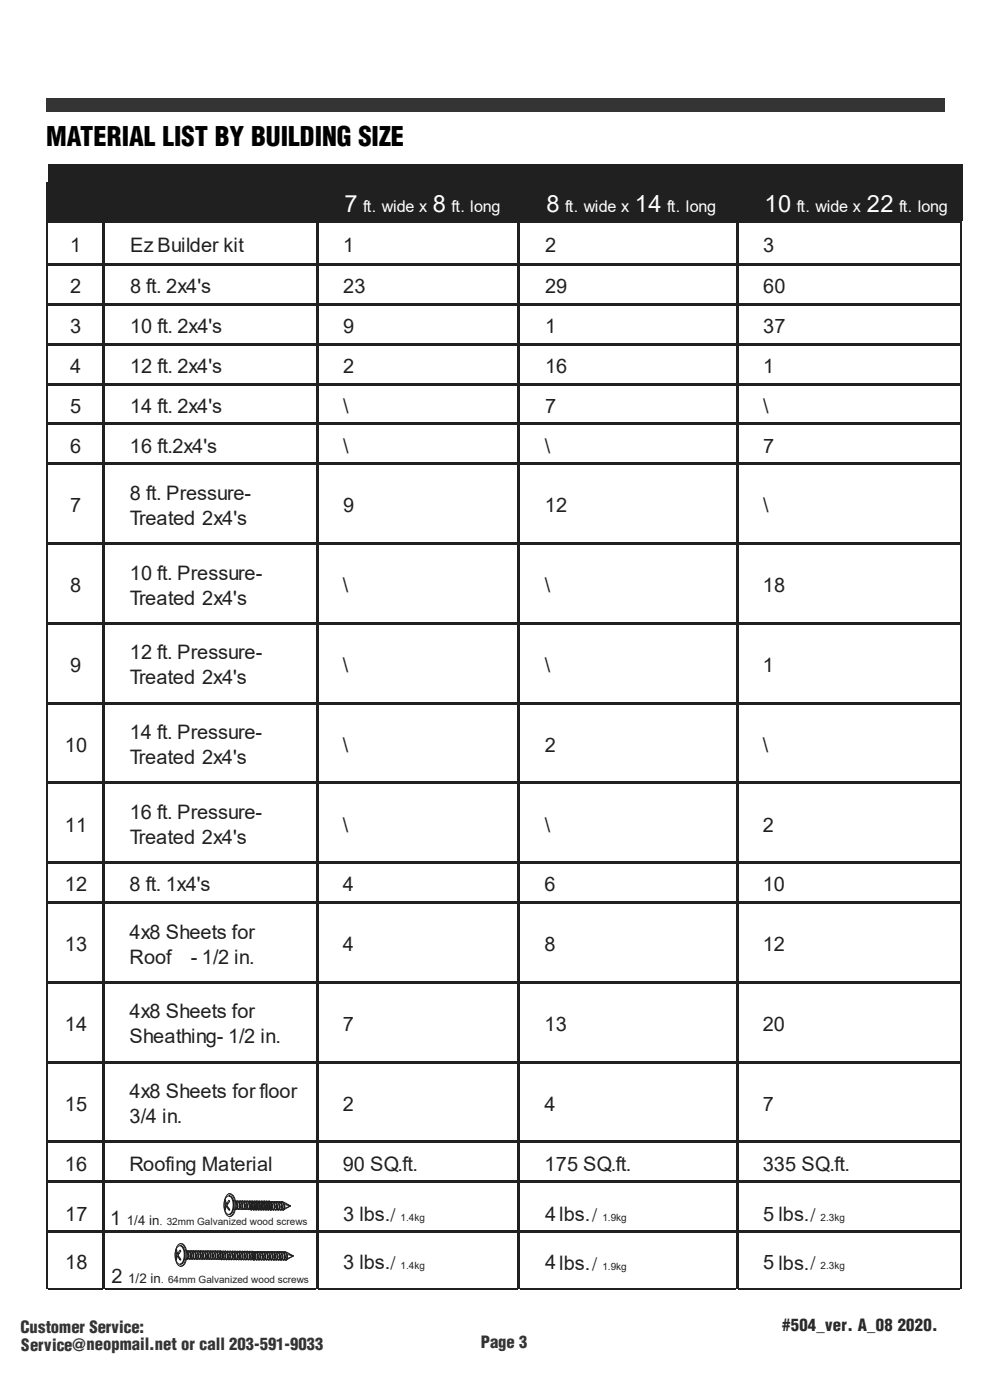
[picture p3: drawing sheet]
<svg xmlns="http://www.w3.org/2000/svg" width="210mm" height="297mm" viewBox="0 0 210 297" stroke-linecap="round" stroke-linejoin="round" font-family="sans-serif">
<defs><g id="words">
<text font-size="5.6" x="9.8" y="30.9">MATERIAL LIST BY BUILDING SIZE</text>
<g font-size="5" fill="#fff">
<text x="73.1" y="45">7</text>
<text x="91.8" y="45">8</text>
<text x="115.9" y="45">8</text>
<text x="134.7" y="45">14</text>
<text x="162.2" y="45">10</text>
<text x="183.8" y="45">22</text>
</g>
<g font-size="4.2" fill="#231f20">
<text x="14.9" y="53.4">1</text>
<text x="27.6" y="53.4">Ez Builder kit</text>
<text x="72.8" y="53.4">1</text>
<text x="115.6" y="53.4">2</text>
<text x="161.9" y="53.4">3</text>
<text x="14.9" y="62.2">2</text>
<text x="27.6" y="62.2">8 ft. 2x4's</text>
<text x="72.8" y="62.2">23</text>
<text x="115.6" y="62.2">29</text>
<text x="161.9" y="62.2">60</text>
<text x="14.9" y="70.6">3</text>
<text x="27.6" y="70.6">10 ft. 2x4's</text>
<text x="72.8" y="70.6">9</text>
<text x="115.6" y="70.6">1</text>
<text x="161.9" y="70.6">37</text>
<text x="14.9" y="79.1">4</text>
<text x="27.6" y="79.1">12 ft. 2x4's</text>
<text x="72.8" y="79.1">2</text>
<text x="115.6" y="79.1">16</text>
<text x="161.9" y="79.1">1</text>
<text x="14.9" y="87.5">5</text>
<text x="27.6" y="87.5">14 ft. 2x4's</text>
<text x="72.8" y="87.5">\</text>
<text x="115.6" y="87.5">7</text>
<text x="161.9" y="87.5">\</text>
<text x="14.9" y="96">6</text>
<text x="27.6" y="96">16 ft.2x4's</text>
<text x="72.8" y="96">\</text>
<text x="115.6" y="96">\</text>
<text x="161.9" y="96">7</text>
<text x="27.6" y="106.1">8 ft. Pressure-</text>
<text x="14.9" y="108.7">7</text>
<text x="27.6" y="111.3">Treated 2x4's</text>
<text x="72.8" y="108.7">9</text>
<text x="115.6" y="108.7">12</text>
<text x="161.9" y="108.7">\</text>
<text x="14.9" y="125.6">8</text>
<text x="27.6" y="123">10 ft. Pressure-</text>
<text x="72.7" y="125.6">\</text>
<text x="115.6" y="125.6">\</text>
<text x="161.8" y="125.6">18</text>
<text x="27.5" y="128.3">Treated 2x4's</text>
<text x="14.9" y="142.5">9</text>
<text x="27.5" y="139.9">12 ft. Pressure-</text>
<text x="72.7" y="142.5">\</text>
<text x="115.6" y="142.5">\</text>
<text x="161.8" y="142.5">1</text>
<text x="27.5" y="145.2">Treated 2x4's</text>
<text x="13.8" y="159.5">10</text>
<text x="27.5" y="156.8">14 ft. Pressure-</text>
<text x="72.7" y="159.5">\</text>
<text x="115.5" y="159.5">2</text>
<text x="161.8" y="159.5">\</text>
<text x="27.5" y="162.1">Treated 2x4's</text>
<text x="27.5" y="173.8">16 ft. Pressure-</text>
<text x="13.8" y="176.4">11</text>
<text x="27.5" y="179">Treated 2x4's</text>
<text x="72.7" y="176.4">\</text>
<text x="115.5" y="176.4">\</text>
<text x="161.8" y="176.4">2</text>
<text x="13.8" y="189.1">12</text>
<text x="27.5" y="189.1">8 ft. 1x4's</text>
<text x="72.7" y="189.1">4</text>
<text x="115.5" y="189.1">6</text>
<text x="161.8" y="189.1">10</text>
<text x="13.8" y="201.8">13</text>
<text x="27.5" y="199.1">4x8 Sheets for</text>
<text x="72.7" y="201.8">4</text>
<text x="115.5" y="201.8">8</text>
<text x="161.8" y="201.8">12</text>
<text x="27.5" y="204.4">Roof</text>
<text x="40.5" y="204.4">- 1/2 in.</text>
<text x="13.7" y="218.7">14</text>
<text x="27.5" y="216.1">4x8 Sheets for</text>
<text x="27.5" y="221.4">Sheathing- 1/2 in.</text>
<text x="72.7" y="218.7">7</text>
<text x="115.5" y="218.7">13</text>
<text x="161.8" y="218.7">20</text>
<text x="27.5" y="233">4x8 Sheets for floor</text>
<text x="13.7" y="235.6">15</text>
<text x="27.5" y="238.3">3/4 in.</text>
<text x="72.7" y="235.6">2</text>
<text x="115.5" y="235.6">4</text>
<text x="161.8" y="235.6">7</text>
<text x="13.7" y="248.3">16</text>
<text x="27.5" y="248.3">Roofing Material</text>
<text x="72.7" y="248.3">90 SQ.ft.</text>
<text x="115.5" y="248.3">175 SQ.ft.</text>
<text x="161.8" y="248.3">335 SQ.ft.</text>
<text x="13.8" y="258.9">17</text>
<text x="23.4" y="259.9">1</text>
<text x="72.8" y="258.9">3 lbs./</text>
<text x="115.6" y="258.9">4lbs./</text>
<text x="161.9" y="258.9">5 lbs./</text>
<text x="13.8" y="269.3">18</text>
<text x="72.8" y="269.3">3 lbs./</text>
<text x="115.6" y="269.3">4lbs./</text>
<text x="161.9" y="269.3">5 lbs./</text>
<text x="23.7" y="272.3">2</text>
</g>
<g font-size="3.5" fill="#323436">
<text x="4.3" y="282.8">Customer Service:</text>
<text x="4.5" y="286.7">Service@neopmail.net or call 203-591-9033</text>
<text x="102" y="285.9">Page 3</text>
</g>
<text font-size="3.5" fill="#262c2a" x="165.9" y="282.5">#504_ver. A_08 2020.</text>
<g font-size="3.4" fill="#fff">
<text x="77" y="45">ft. wide x</text>
<text x="95.8" y="45">ft. long</text>
<text x="119.9" y="45">ft. wide x</text>
<text x="141.5" y="45">ft. long</text>
<text x="169" y="45">ft. wide x</text>
<text x="190.7" y="45">ft. long</text>
</g>
<g font-size="2.8" fill="#231f20">
<text x="26.9" y="259.9">1/4 in.</text>
<text x="27.2" y="272.3">1/2 in.</text>
</g>
<g font-size="2.1" fill="#231f20">
<text x="35.4" y="259.9">32mm Galvanized wood screws</text>
<text x="85" y="258.9">1.4kg</text>
<text x="127.8" y="258.9">1.9kg</text>
<text x="174.1" y="258.9">2.3kg</text>
<text x="85" y="269.2">1.4kg</text>
<text x="127.8" y="269.3">1.9kg</text>
<text x="174.1" y="269.3">2.3kg</text>
<text x="35.7" y="272.3">64mm Galvanized wood screws</text>
</g>
</g></defs>
<path d="M10.1 34.9h194.1v11.9h-194.1z" fill-rule="evenodd" fill="#231f20"/>
<path d="M9.8 20.9h190.5v2.8h-190.5z" fill-rule="evenodd" fill="#323436"/>
<g fill="none" stroke="#231f20" stroke-width=".21">
<path d="M47.7 256.4l.1 .3v-.3M47.7 254.7h.2l-.1-.2-.1 .2 .2 .9-.2 .8h.1l.2-.5M47.9 254.7l.1 .7 .6-.8 .1 .3-.4 .5M48 255.4h.3M48 255.9h.2l.5 .7-.1 .2zM48.2 255.6v.3M48.2 255.9h.1M48.3 255.4l-.1 .2h-.3M48.5 253.2a1.51 1.51 0 0 1 1.3 1.7 3.1 3.1 0 0 1-.8 3.1l-.4 .1M48.6 253.7a2.08 2.08 0 0 0-1 2.6 1.26 1.26 0 0 0 1 1.3M48.6 253.7a1.01 1.01 0 0 1 .9 1 2.55 2.55 0 0 1-.8 2.9h-.1a2.69 2.69 0 0 0 .6-3.4zM49.9 254.8h.1"/>
<path d="M49.9 256.4v.1M50 255l-.1 1.4a1.22 1.22 0 0 0 0-1.6 1.2 1.2 0 0 1 .1 1.8M50.1 254.9h.1M50.2 254.8a1.06 1.06 0 0 1 .6 1.5l-.3 .3M50.4 255.4v.1M50.4 256.2l-.1 .3M50.4 256.2v-.8l-.3-.5a.96 .96 0 0 1 .5 1.5l-.2 .1M50.6 254.9h.1M50.8 255.2l.1 .6-.3-.9a.86 .86 0 0 1 .7 .7 .86 .86 0 0 1-.4 .9M50.9 256.2l-.1 .3M50.9 254.8a1.16 1.16 0 0 1 .1 1.8M50.9 255.5v.3"/>
<path d="M50.9 254.8h-1a1.45 1.45 0 0 0-1.4-1.6 3.6 3.6 0 0 0-.3 4.7 .99 .99 0 0 0 1.6-.8l.1-.6h.4l.3 .1 .8-.1 .2 .1 .2-.1 .4 .1 .1-.1 .4 .1 .3-.1 .2 .1 .2-.1 .3 .1 .9-.1 .1 .1 .2-.1 .3 .1 .9-.1 .2 .1 .2-.1 .9 .1M50.9 254.8l1.3 .1 .7-.1 .3 .1 .2-.1 .3 .1 .3-.1 .2 .1 2.9-.1 .5 .2M50.9 256v.2v-.2v.1M50.9 255.8v.1M51.1 254.9h.1M51.3 254.8a1.06 1.06 0 0 1 .3 1.8M51.3 255.2l.1 .8M51.4 256.3l-.1 .2M51.4 254.8h.1M51.4 255.6l.1 .1M51.5 256l-.1 .3v-.9l-.2-.5a.95 .95 0 0 1 .4 1.6h-.2M51.6 254.9h.1"/>
<path d="M51.8 254.8a1.11 1.11 0 0 1 .4 1.8h-.1M51.9 256.4l-.1 .1M51.9 255.5l.1 .1M52 255.6v.4M52 255.6h.1M52 256v.1M52 256l-.1 .4a1.52 1.52 0 0 0-.2-1.5 .95 .95 0 0 1 .4 1.6h-.1M52.2 254.9h.1M52.4 254.8a1.12 1.12 0 0 1 .2 1.8M52.5 256.2l-.2 .3M52.5 255.5l-.3-.6a.96 .96 0 0 1 .4 1.6h-.1M52.5 256.1v-.1v.2"/>
<path d="M52.5 255.6v.6M52.5 255.6h.1M52.5 255.9h.1M52.7 254.9h.1M52.8 255h.1M52.9 255.2l.1 .6M52.9 254.8a1.17 1.17 0 0 1 .3 1.8M52.9 254.9a1.06 1.06 0 0 1 .7 1.5l-.4 .3M53 256.2l-.1 .3M53 255.5v.6M53 255.8v.4v-.7l-.3-.6a.96 .96 0 0 1 .5 1.6h-.2M53.1 255.5v.1"/>
<path d="M53.1 256.3l-.1 .3M53.1 256.3v-.8l-.3-.5a.96 .96 0 0 1 .5 1.6h-.2M53.1 256.6h.5l.2 .1 .3-.1 .3 .1 .3-.1 .2 .1 .3-.1 .2 .1 .3-.1 .2 .1 .3-.1 .2 .1 .3-.1 .3 .1 .3-.1 .1 .1 .4-.1 .1 .1 .4-.1 .1 .1 .4-.1 .2 .1 .2-.1 .9 .1M53.3 255h.1M53.4 256.5a1.53 1.53 0 0 0-.2-1.6 .97 .97 0 0 1 .5 1.6h-.2M53.4 255.2l.1 .3M53.4 254.8a1.18 1.18 0 0 1 .3 1.8M53.5 255.6v.4M53.5 255.6v.3M53.5 255.6h.1M53.5 256v.2M53.5 255.3l.1 .6-.3-.9a.95 .95 0 0 1 .5 1.6h-.2"/>
<path d="M53.6 256.3l-.1 .3M53.6 254.9a1.16 1.16 0 0 1 .2 1.8M53.6 255.6v.3M53.6 254.9h-.4M53.6 254.9l1.3 .1 .8-.1 .2 .1 .2-.1 .3 .1 .3-.1 .2 .1 .3-.1 .3 .1 2.4-.1 1.7 .9-1.5 .9M53.6 256.1v.2v-.2v.1M53.6 255.9v.1M53.7 254.9h.1M53.8 255h.1M54 254.8a1.16 1.16 0 0 1 .2 1.8M54 256.3l-.1 .2M54 254.9a1.06 1.06 0 0 1 .3 1.8"/>
<path d="M54 256.2v-.7l-.3-.6a.96 .96 0 0 1 .5 1.6h-.2M54 255.5v.1M54 255.3l.2 .8M54 255.6l.1 .3zM54.1 255.9h.1M54.1 256.4l-.1 .2M54.1 254.9h.1M54.2 255.7v.1M54.2 256.1l-.1 .3v-.9l-.2-.5a.95 .95 0 0 1 .4 1.6h-.2M54.2 254.9h.1M54.3 254.8a1.02 1.02 0 0 1 .6 1.7l-.2 .1M54.3 255h.1"/>
<path d="M54.5 255.4v.1M54.5 256.2l-.1 .3M54.5 254.9a1.11 1.11 0 0 1 .4 1.8h-.1M54.5 255.5l.1 .5zM54.5 256.2v-.8l-.2-.5a.97 .97 0 0 1 .4 1.6h-.1M54.6 256.5l-.1 .1M54.7 255.6v.1M54.7 255.7h.1M54.7 255.7v.4M54.7 256.1l-.1 .4a1.52 1.52 0 0 0-.2-1.5 .96 .96 0 0 1 .4 1.6h-.1M54.7 256.1v.1M54.8 254.9h.1"/>
<path d="M54.9 254.8a1.04 1.04 0 0 1 .5 1.7l-.1 .1M54.9 255h.1M54.9 256.5l.1-1.1 .1 .2-.3-.7a.86 .86 0 0 1 .6 .7 .86 .86 0 0 1-.3 .9M55 255.3v.1M55.1 254.9a1.12 1.12 0 0 1 .2 1.8M55.1 255.6v.1M55.1 256.1v-.2v.3M55.1 255.9v-.2v.2M55.2 256.3l-.1 .3M55.2 256.2v-.1v.2M55.2 255.6l-.3-.6a.96 .96 0 0 1 .4 1.6h-.1M55.2 255.7h.1"/>
<path d="M55.2 255.7v.6M55.2 256h.1M55.3 254.9h.1M55.4 255h.1M55.4 254.8a1.07 1.07 0 0 1 .6 1.7l-.3 .1M55.6 255.6v.4v-.4M55.6 256.1l-.1 .4M55.6 256l-.3-1.1a.86 .86 0 0 1 .6 .7 .86 .86 0 0 1-.3 .9M55.6 255.3l.1 .6M55.6 254.9a1.17 1.17 0 0 1 .3 1.8M55.6 256h.1M55.7 256.3l-.1 .3"/>
<path d="M55.7 255.6v.6M55.7 255.9v.4v-.7l-.3-.6a.96 .96 0 0 1 .5 1.6h-.2M55.8 254.9h.1M55.9 255h.1M55.9 254.8a1.07 1.07 0 0 1 .6 1.5l-.3 .3M56.1 256.3l-.1 .2M56.1 254.8h.1M56.1 255.5v.1M56.1 256.6a1.53 1.53 0 0 0-.2-1.6 .97 .97 0 0 1 .5 1.6h-.2M56.1 255.3l.1 .3M56.1 256.1v-.1v.3v-.8l-.3-.6a.97 .97 0 0 1 .5 1.6h-.2M56.1 255.9v-.3v.4"/>
<path d="M56.1 254.9a1.18 1.18 0 0 1 .3 1.8M56.2 255.7v.3M56.2 255.7h.1M56.2 255.7v.4M56.2 256.1v.2M56.3 254.9h.1M56.4 255h.1M56.5 254.8a1.11 1.11 0 0 1 .3 1.8M56.6 256.3l-.1 .2M56.6 255.5v.3M56.6 256.2v-.4v.5v-.8l-.3-.6a.96 .96 0 0 1 .5 1.6h-.2M56.7 254.9a1.16 1.16 0 0 1 .2 1.8"/>
<path d="M56.7 256.4l-.1 .2M56.7 256.3v-.7l-.3-.6a.96 .96 0 0 1 .5 1.6h-.2M56.7 255.6v.1M56.7 255.7l.1 .3zM56.8 256h.1M56.8 254.9h.1M56.9 255h.1M57 254.8a1.14 1.14 0 0 1 .4 1.8M57 254.9a1.02 1.02 0 0 1 .6 1.7l-.2 .1M57.1 255.5l.1 .4M57.1 256.2l-.1 .3M57.1 256.5h.1"/>
<path d="M57.2 256v.1M57.2 255.7v.1M57.2 255.8l-.1 .4v-.8l-.2-.5a.95 .95 0 0 1 .4 1.6M57.2 255.5v.1M57.2 256.4l-.1 .2M57.2 255.6l.1 .5zM57.2 256.3v-.8l-.2-.5a.97 .97 0 0 1 .4 1.6h-.1M57.4 254.9l.3 .7-.2 .9M57.5 255h.1M57.6 254.9a1.04 1.04 0 0 1 .6 1.7l-.2 .1M57.6 256.5l-.2 .1M57.6 255.6l.1 .3v-.2"/>
<path d="M57.6 256.6l.1-1.1 .1 .2-.3-.7a.86 .86 0 0 1 .6 .7 .86 .86 0 0 1-.3 .9M57.7 256l-.1 .4M57.7 255.9v.1M57.7 255.5h.1M57.8 256.2v-.2v.3M57.8 255.7v.1M57.8 256v-.2v.2M58 255h.1M58.1 254.9a1.07 1.07 0 0 1 .6 1.7l-.3 .1M58.3 255.7v.4v-.4M58.3 256.2l-.1 .4M58.3 256.1l-.3-1.1a.86 .86 0 0 1 .6 .7 .86 .86 0 0 1-.3 .9"/>
<path d="M58.3 256.2h.1M58.5 255h.1M58.6 254.9a1.07 1.07 0 0 1 .7 1.5l-.4 .3M58.8 256.4l-.1 .2M58.8 254.9h.1M58.8 255.6v.1M58.8 256.2v-.1v.3v-.8l-.3-.6a.97 .97 0 0 1 .5 1.6h-.2M58.8 256v-.3v.4M59 255v.1M59.2 254.9a1.11 1.11 0 0 1 .3 1.8M59.3 256.4l-.1 .2M59.3 255.6l.1 .3"/>
<path d="M59.3 256.3l.1-.4-.1 .5v-.8l-.3-.5a.96 .96 0 0 1 .5 1.5h-.2M59.5 255l.1 .1M59.7 254.9a1.14 1.14 0 0 1 .4 1.8M59.8 256.4l-.1 .2M59.8 255.6l.1 .4M59.9 256.1v.1M59.9 255.9h.1M59.9 255.9l-.1 .5v-.9l-.2-.4a.95 .95 0 0 1 .4 1.5h-.2M60.1 255.1l.3 .7-.2 .8M60.3 255.7l.1 .3v-.2M60.4 256.2l-.1 .3M60.4 256v.1"/>
<path d="M60.5 255.3l1.1 .5-1.1 .5M60.6 255.6l1 .2M37.3 267l.1 .3 .1-.3M37.3 265.3h.2v-.2l-.2 .2 .2 .9-.2 .8h.2l.1-.5M37.5 265.3l.1 .7 .6-.8 .2 .3-.4 .5M37.6 266h.3l-.1 .2h-.3M37.6 266.5h.3l.5 .6-.1 .3zM37.8 266.2l.1 .3M37.9 266.5h.1M38.2 264.3a2.08 2.08 0 0 0-1 2.6 1.26 1.26 0 0 0 1 1.3M38.2 264.3a1.01 1.01 0 0 1 .9 1 2.55 2.55 0 0 1-.7 2.9h-.2a2.68 2.68 0 0 0 .6-3.4zM38.2 263.8a1.48 1.48 0 0 1 1.2 1.6 3.1 3.1 0 0 1-.8 3.2h-.4"/>
<path d="M39.6 265.3v.1M39.6 267v.1M39.6 265.6v1.4a1.22 1.22 0 0 0 0-1.6 1.2 1.2 0 0 1 .1 1.8M39.7 265.4l.1 .1M39.8 265.3a1.06 1.06 0 0 1 .7 1.6l-.3 .3M40 265.9v.2M40 266.8l-.1 .2M40 266.7v-.8l-.2-.4a.96 .96 0 0 1 .4 1.5h-.2M40.2 265.4l.1 .1M40.5 265.8l.1 .6-.3-.9a.95 .95 0 0 1 .4 1.5h-.2M40.5 266.8l-.1 .2M40.5 265.3a1.16 1.16 0 0 1 .2 1.9"/>
<path d="M40.5 266.1l.1 .2M40.5 265.3h-.9a1.4 1.4 0 0 0-1.4-1.5 2.86 2.86 0 0 0-1.1 2.8 1.83 1.83 0 0 0 1.3 2 1.49 1.49 0 0 0 1.2-1.5l.4-.1 .2 .2 .3-.2 .2 .2 .4-.2 .2 .2 .3-.2 .2 .2 .3-.2 .2 .2 .3-.2 .2 .2 .3-.2 .2 .2 .4-.2 .2 .2 .3-.2 .1 .2 .4-.2 .2 .2 .3-.2 .2 .2 .3-.2 .2 .2 .2-.1 .9 .1M40.5 265.3l1.3 .2 .8-.2 .2 .2 .2-.2 .3 .2 .3-.1 .3 .1 2.8-.1 .5 .1M40.6 266.5l-.1 .3 .1-.3-.1 .2M40.6 266.4v.1M40.8 265.4v.1M40.9 265.3a1.06 1.06 0 0 1 .3 1.9M40.9 265.7l.2 .9M41 266.8l-.1 .2M41 265.3h.1M41.1 266.1v.2M41.1 266.6l-.1 .2v-.8l-.2-.5a.95 .95 0 0 1 .4 1.5h-.1"/>
<path d="M41.3 265.4v.1M41.4 265.3a1.11 1.11 0 0 1 .4 1.9h-.1M41.5 267h.1M41.6 266.1v.1M41.6 266.7v-.2l-.1 .5a1.52 1.52 0 0 0-.2-1.5 .95 .95 0 0 1 .4 1.5h-.1M41.6 266.2v.3M41.6 266.2h.1M41.6 266.5h.1M41.8 265.5h.1M42 265.3a1.12 1.12 0 0 1 .3 1.9M42.1 266.8l-.1 .2M42.1 266.1l-.3-.6a.96 .96 0 0 1 .5 1.5h-.2"/>
<path d="M42.1 266.7v-.2v.2M42.1 266.2h.1M42.1 266.2v.5M42.1 266.5h.1M42.3 265.5h.1M42.5 265.8l.1 .5M42.5 265.3a1.17 1.17 0 0 1 .3 1.9M42.6 266.8l-.1 .2M42.6 266.1v.6M42.6 266.4v.4v-.7l-.3-.6a.96 .96 0 0 1 .5 1.5h-.2M42.8 265.5h.1M43 267a1.53 1.53 0 0 0-.1-1.5 .97 .97 0 0 1 .4 1.5h-.2"/>
<path d="M43 265.7l.1 .3M43 265.3a1.18 1.18 0 0 1 .3 1.9M43.1 266.2l.1 .3M43.1 266.1l.1 .4M43.1 266.2h.1M43.2 266.6l-.1 .2M43.3 265.5h.1M43.6 265.4a1.16 1.16 0 0 1 .2 1.8M43.6 266.9l-.1 .1M43.6 266.8v-.7l-.2-.6a.96 .96 0 0 1 .4 1.5h-.1M43.6 266.1l.1 .1M43.7 266.2v.3z"/>
<path d="M43.7 266.5h.1M43.9 265.5h.1M44 265.4a1.02 1.02 0 0 1 .6 1.6l-.1 .1M44.1 266l.1 .1M44.2 266.8l-.2 .2M44.2 266.1v.4zM44.2 266.7l-.1-.7-.2-.5a.97 .97 0 0 1 .4 1.5h-.1M44.4 265.5h.1M44.5 267.2h-.2M44.5 265.4a1.04 1.04 0 0 1 .6 1.6l-.2 .2M44.6 267l.1-1v.2l-.3-.7a.86 .86 0 0 1 .7 .7 .86 .86 0 0 1-.4 .8M44.6 265.9l.1 .1"/>
<path d="M44.7 266.2v.1M44.7 266.7v-.2v.2M44.7 266.4v-.1v.2M44.9 265.5h.1M45 265.4a1.07 1.07 0 0 1 .6 1.7l-.2 .1M45.2 266.1v.4v-.3M45.2 266.7l-.1 .3M45.2 266.6l-.3-1.1a.86 .86 0 0 1 .7 .7 .86 .86 0 0 1-.4 .8M45.4 265.5h.1M45.6 265.4a1.07 1.07 0 0 1 .6 1.5l-.3 .3M45.7 266.9l-.1 .2M45.7 265.4h.1"/>
<path d="M45.7 266.1h.1M45.7 266.6l.1-.1-.1 .4v-.8l-.2-.6a.97 .97 0 0 1 .4 1.5h-.2M45.8 266.5l-.1-.4 .1 .4M45.9 265.5h.1M46.1 265.4a1.11 1.11 0 0 1 .3 1.8M46.2 266.9l-.1 .2M46.2 266.1l.1 .3M46.2 266.7l.1-.3-.1 .5v-.8l-.2-.6a.96 .96 0 0 1 .4 1.6h-.2M46.4 265.5h.1M46.5 265.5h.1M46.6 265.4a1.14 1.14 0 0 1 .4 1.8M46.6 265.4a1.06 1.06 0 0 1 .7 1.5l-.4 .3"/>
<path d="M46.7 266.8l-.1 .3M46.7 266.1l.1 .4M46.8 266v.2M46.8 266.9l-.1 .2M46.8 266.5v.1M46.8 266.4l-.1 .4v-.8l-.2-.5a.95 .95 0 0 1 .4 1.6h-.1M46.8 266.6v.3v-.9l-.3-.5a.96 .96 0 0 1 .5 1.6h-.2M46.8 266.6v-.4v.6M46.8 267.2l.5-.1 .2 .1 .3-.1 .3 .2 .3-.2 .2 .2 .3-.2 .2 .2 .3-.2 .2 .2 .3-.2 .2 .2 .3-.2 .3 .2 .3-.2 .1 .2 .4-.2 .1 .2 .4-.2 .1 .2 .4-.2 .2 .2 .2-.2 .9 .2M47 265.6l.3 .6-.1 .8M47.2 267l-.2 .2M47.2 265.9l.1 .6-.3-.9a.95 .95 0 0 1 .5 1.5h-.2"/>
<path d="M47.3 266.1v.3M47.3 266.7l-.1 .3M47.3 266.6v.1M47.3 266.9l-.1 .2M47.3 266.5v.1M47.3 265.4a1.16 1.16 0 0 1 .2 1.8M47.3 265.4l-.4 .1M47.3 265.4l1.3 .1 .8-.1 .2 .1 .2-.1 .3 .1h3.4l.5 .1M47.3 266.6v.3v-.3v.2M47.5 265.5l.1 .1M47.7 265.4a1.06 1.06 0 0 1 .3 1.8M47.7 265.8l.2 .9"/>
<path d="M47.8 266.9l-.1 .2M47.8 265.4h.1M47.8 266.2l.1 .1M47.9 266.7l-.1 .2v-.8l-.2-.5a.96 .96 0 0 1 .4 1.5h-.2M48 265.5l.1 .1M48.2 265.4a1.11 1.11 0 0 1 .4 1.8h-.1M48.3 267l-.1 .1M48.3 266.2h.1M48.4 266.7v-.1l-.1 .4a1.53 1.53 0 0 0-.2-1.4 .96 .96 0 0 1 .4 1.5h-.1M48.4 266.3v.3M48.4 266.2h.1M48.4 266.6h.1"/>
<path d="M48.6 265.5v.1M48.8 265.4a1.12 1.12 0 0 1 .2 1.8M48.9 266.8l-.1 .3M48.9 266.2l-.3-.6a.96 .96 0 0 1 .4 1.5h-.1M48.9 266.8v-.2v.2M48.9 266.3h.1M48.9 266.3v.5M48.9 266.6h.1M49.1 265.5v.1M49.3 265.8l.1 .6M49.3 265.4a1.17 1.17 0 0 1 .3 1.9M49.4 266.9l-.1 .2"/>
<path d="M49.4 266.2h.1M49.4 266.2v.5M49.4 266.5v.4v-.8l-.3-.5a.96 .96 0 0 1 .5 1.5h-.2M49.6 265.5v.1M49.8 267.1a1.53 1.53 0 0 0-.2-1.5 .97 .97 0 0 1 .5 1.5h-.2M49.8 265.8l.1 .3M49.8 265.4a1.18 1.18 0 0 1 .3 1.9M49.9 266.7v.1M49.9 266.5v-.3v.4M50.1 265.5v.1M50.4 265.4a1.16 1.16 0 0 1 .2 1.9M50.4 267l-.1 .1"/>
<path d="M50.4 266.9v-.8l-.3-.5a.96 .96 0 0 1 .5 1.5h-.2M50.4 266.1v.1M50.4 266.2l.1 .4zM50.5 266.6h.1M50.6 265.5l.1 .1M50.7 265.5a1.02 1.02 0 0 1 .6 1.6v.1M50.9 266.1v.1M50.9 266.9l-.1 .2M50.9 266.2l.1 .4zM50.9 266.8v-.7l-.2-.5a.97 .97 0 0 1 .4 1.5h-.1M51.2 265.5v.1M51.2 267.2l-.1 .1"/>
<path d="M51.3 265.5a1.04 1.04 0 0 1 .6 1.6l-.2 .2M51.3 267.1l.1-1 .1 .2-.3-.7a.86 .86 0 0 1 .6 .7 .86 .86 0 0 1-.3 .8M51.4 266v.1M51.5 266.3h.1M51.5 266.7v-.1v.2M51.5 266.5v-.2v.3M51.7 265.5v.1M51.8 265.5a1.07 1.07 0 0 1 .6 1.6l-.3 .2M52 266.2v.4v-.3M52 266.8l-.1 .3M52 266.7l-.3-1.1a.86 .86 0 0 1 .6 .7 .86 .86 0 0 1-.3 .8M52.2 265.6h.1"/>
<path d="M52.3 265.5a1.07 1.07 0 0 1 .7 1.5l-.4 .3M52.5 267l-.1 .1M52.5 265.5h.1M52.5 266.1v.1M52.5 266.2v.4zM52.5 266.7v-.1v.4v-.9l-.3-.5a.97 .97 0 0 1 .5 1.5h-.2M52.7 265.6h.1M52.9 265.5a1.11 1.11 0 0 1 .3 1.8M53 267l-.1 .1M53 266.2v.2M53 266.8v-.3v.5v-.9l-.3-.5a.97 .97 0 0 1 .5 1.5h-.2M53.2 265.6h.1"/>
<path d="M53.4 265.5a1.14 1.14 0 0 1 .4 1.8M53.4 265.6h.1M53.5 266.9l-.1 .2M53.5 266.2l.1 .4M53.5 265.5a1.06 1.06 0 0 1 .7 1.5l-.3 .3M53.6 266.4l-.1 .5v-.8l-.2-.5a.95 .95 0 0 1 .4 1.5h-.2l.2-.1M53.6 266.6v.1M53.7 266.1v.1M53.7 266.9v-.8l-.3-.5a.96 .96 0 0 1 .5 1.6h-.2M53.7 267.2h.5l.2 .1 .3-.1 .3 .1 .3-.1 .2 .1 .3-.1 .2 .1 .3-.1 .2 .1 .3-.1 .2 .1 .3-.1 .3 .1 .3-.1 .1 .1 .4-.1 .1 .1 .4-.1 .1 .1 .4-.1 .2 .2 .2-.2 .9 .2M53.8 265.6l.3 .7-.2 .8M53.9 265.6h.1"/>
<path d="M54 267.1l-.2 .2M54 266.9v.1M54 266.2l.1 .3v-.2M54.1 266.7l-.1 .2M54.1 266.5v.1M54.1 266l.1 .5-.3-.9a.95 .95 0 0 1 .5 1.6h-.2M54.2 266.9l-.1 .3M54.2 265.5a1.16 1.16 0 0 1 .2 1.8M54.2 266.3v.2M54.2 265.5h-.3M54.2 265.5l1.3 .1 .8-.1 .2 .1 .2-.1 .3 .1 .3-.1 .3 .1 .2-.1 .3 .1 2.4-.1 1.7 .9-1.5 1M54.2 266.7v.2v-.2v.1"/>
<path d="M54.2 266.5v.1M54.4 265.6h.1M54.6 265.5a1.06 1.06 0 0 1 .3 1.8M54.6 265.9l.1 1.1v-.8l-.2-.6a.95 .95 0 0 1 .4 1.6h-.2M54.7 267l-.1 .2M54.7 265.5h.1M54.7 266.3h.1M54.7 266.3l.1 .1M55 265.6h.1M55.1 265.5a1.11 1.11 0 0 1 .4 1.8h-.1M55.2 267.1l-.1 .1M55.3 266.2v.1"/>
<path d="M55.3 266.3v.3M55.3 266.3h.1M55.3 266.7v.1M55.3 266.7h.1M55.3 266.7l-.1 .4a1.52 1.52 0 0 0-.2-1.5 .96 .96 0 0 1 .4 1.6h-.1M55.5 265.6h.1M55.7 265.5a1.12 1.12 0 0 1 .3 1.8M55.8 266.9l-.1 .3M55.8 266.3l-.3-.7a.96 .96 0 0 1 .5 1.6h-.2M55.8 266.9v-.2v.2M55.8 266.3v.6M55.8 266.3h.1"/>
<path d="M55.8 266.6h.1M56 265.6h.1M56.2 265.9l.1 .6M56.2 265.5a1.17 1.17 0 0 1 .3 1.8M56.3 267l-.1 .2M56.3 266.3v.5M56.3 266.5v.5v-.8l-.3-.6a.96 .96 0 0 1 .5 1.6h-.2M56.5 265.6h.1M56.7 267.2a1.53 1.53 0 0 0-.2-1.6 .97 .97 0 0 1 .5 1.6h-.2M56.7 265.9l.1 .3M56.7 265.5a1.18 1.18 0 0 1 .3 1.8M56.8 266.3v.4"/>
<path d="M56.8 266.3v.3M56.8 266.3h.1M56.8 266.8v.1M57 265.6h.1M57.3 265.5a1.16 1.16 0 0 1 .2 1.8M57.3 267l-.1 .2M57.3 267v-.8l-.2-.6a.96 .96 0 0 1 .4 1.6h-.2M57.3 266.2v.1M57.3 266.3l.1 .4zM57.4 266.7h.1M57.6 265.6h.1M57.6 265.5a1.02 1.02 0 0 1 .6 1.7v.1"/>
<path d="M57.8 266.1v.1M57.8 267l-.1 .2M57.8 266.2l.1 .5zM57.9 266.9l-.1-.8-.2-.5a.97 .97 0 0 1 .4 1.6h-.1M58.1 265.6v.1M58.1 267.3h-.1M58.2 265.5a1.04 1.04 0 0 1 .6 1.7l-.2 .1M58.2 267.2l.1-1.1 .1 .2-.3-.6a.86 .86 0 0 1 .6 .6 .86 .86 0 0 1-.3 .9M58.3 266.1h.1M58.4 266.4h.1M58.4 266.8v-.2v.3M58.4 266.6v-.2v.2"/>
<path d="M58.6 265.6v.1M58.7 265.5a1.07 1.07 0 0 1 .6 1.7l-.3 .1M58.9 266.3v.4v-.4M58.9 266.8l-.1 .4M58.9 266.8l-.3-1.1a.86 .86 0 0 1 .7 .6 .86 .86 0 0 1-.4 .9M59.1 265.6v.1M59.2 265.5a1.07 1.07 0 0 1 .7 1.6l-.4 .2M59.4 267.1l-.1 .1M59.4 265.5h.1M59.4 266.2v.1M59.4 266.8v-.1v.4v-.9l-.3-.5a.97 .97 0 0 1 .5 1.5h-.2M59.4 266.6v-.3v.4"/>
<path d="M59.6 265.6l.1 .1M59.8 265.5a1.11 1.11 0 0 1 .3 1.8M59.9 267l-.1 .2M59.9 266.2l.1 .3M59.9 266.9l.1-.3-.1 .4v-.8l-.2-.5a.96 .96 0 0 1 .4 1.5h-.2M60.1 265.6l.1 .1M60.3 265.5a1.14 1.14 0 0 1 .4 1.9M60.4 266.2l.1 .5M60.4 267l-.1 .2M60.5 266.7v.1M60.5 266.5l-.1 .5v-.9l-.2-.4a.95 .95 0 0 1 .4 1.5h-.2M60.7 265.7l.3 .7-.2 .8"/>
<path d="M61 266.3v.3v-.2M61 266.8l-.1 .3M61 266.8h.1M61 266.6v.1M61.1 266l1.1 .4-1.1 .5M61.2 266.2l1 .2"/>
</g>
<path d="M10.1 38.8h193.8" fill="none" stroke="#231f20" stroke-width=".26"/>
<g fill="#231f20">
<path d="M10.1 46.8h193.8v.6h-193.8z"/>
<path d="M10.1 55.8h193.8v.5h-193.8z"/>
<path d="M10.1 64.3h193.8v.5h-193.8z"/>
<path d="M10.1 72.7h193.8v.6h-193.8z"/>
<path d="M10.1 81.2h193.8v.5h-193.8z"/>
<path d="M10.1 89.7h193.8v.5h-193.8z"/>
<path d="M10.1 98.1h193.8v.6h-193.8z"/>
<path d="M10.1 115h193.8v.6h-193.8z"/>
<path d="M10.1 132h193.8v.5h-193.8z"/>
<path d="M10.1 148.9h193.8v.5h-193.8z"/>
<path d="M10.1 165.8h193.8v.6h-193.8z"/>
<path d="M10.1 182.7h193.8v.6h-193.8z"/>
<path d="M10.1 191.2h193.8v.5h-193.8z"/>
<path d="M10.1 208.1h193.8v.6h-193.8z"/>
<path d="M10.1 225.1h193.8v.5h-193.8z"/>
<path d="M10.1 242h193.8v.5h-193.8z"/>
<path d="M10.1 250.4h193.8v.6h-193.8z"/>
<path d="M10.1 261.1h193.8v.5h-193.8z"/>
</g>
<path d="M10 38.6v234.9M10.1 273.4h11.7M22.3 273.4h44.7M67.5 273.4h42.3M110.3 273.4h45.8M156.6 273.4h47.1" fill="none" stroke="#231f20" stroke-width=".26"/>
<g fill="#231f20">
<path d="M21.8 38.6h.5v8.2h-.5z"/>
<path d="M21.8 261.3h.5v12.2h-.5z"/>
<path d="M67 38.6h.5v8.2h-.5z"/>
<path d="M67 261.3h.5v12.2h-.5z"/>
<path d="M109.8 38.6h.5v8.2h-.5z"/>
<path d="M109.8 261.3h.5v12.2h-.5z"/>
<path d="M156.1 38.6h.5v8.2h-.5z"/>
<path d="M156.1 261.3h.5v12.2h-.5z"/>
</g>
<g fill="#231f20">
<path d="M21.8 47.1h.5v8.7h-.5z" fill-rule="evenodd"/>
<path d="M21.8 56.1h.5v8.2h-.5z" fill-rule="evenodd"/>
<path d="M21.8 64.5h.5v8.2h-.5z" fill-rule="evenodd"/>
<path d="M21.8 73h.5v8.2h-.5z" fill-rule="evenodd"/>
<path d="M21.8 81.5h.5v8.2h-.5z" fill-rule="evenodd"/>
<path d="M21.8 89.9h.5v8.2h-.5z" fill-rule="evenodd"/>
<path d="M21.8 98.4h.5v16.6h-.5z" fill-rule="evenodd"/>
<path d="M21.8 115.3h.5v16.7h-.5z" fill-rule="evenodd"/>
<path d="M21.8 132.2h.5v16.7h-.5z" fill-rule="evenodd"/>
<path d="M21.8 149.2h.5v16.6h-.5z" fill-rule="evenodd"/>
<path d="M21.8 166.1h.5v16.6h-.5z" fill-rule="evenodd"/>
<path d="M21.8 183h.5v8.2h-.5z" fill-rule="evenodd"/>
<path d="M21.8 191.5h.5v16.6h-.5z" fill-rule="evenodd"/>
<path d="M21.8 208.4h.5v16.7h-.5z" fill-rule="evenodd"/>
<path d="M21.8 225.3h.5v16.7h-.5z" fill-rule="evenodd"/>
<path d="M21.8 242.2h.5v8.2h-.5z" fill-rule="evenodd"/>
<path d="M21.8 250.7h.5v10.4h-.5z" fill-rule="evenodd"/>
<path d="M67 47.1h.5v8.7h-.5z" fill-rule="evenodd"/>
<path d="M67 56.1h.5v8.2h-.5z" fill-rule="evenodd"/>
<path d="M67 64.5h.5v8.2h-.5z" fill-rule="evenodd"/>
<path d="M67 73h.5v8.2h-.5z" fill-rule="evenodd"/>
<path d="M67 81.5h.5v8.2h-.5z" fill-rule="evenodd"/>
<path d="M67 89.9h.5v8.2h-.5z" fill-rule="evenodd"/>
<path d="M67 98.4h.5v16.6h-.5z" fill-rule="evenodd"/>
<path d="M67 115.3h.5v16.7h-.5z" fill-rule="evenodd"/>
<path d="M67 132.2h.5v16.7h-.5z" fill-rule="evenodd"/>
<path d="M67 149.2h.5v16.6h-.5z" fill-rule="evenodd"/>
<path d="M67 166.1h.5v16.6h-.5z" fill-rule="evenodd"/>
<path d="M67 183h.5v8.2h-.5z" fill-rule="evenodd"/>
<path d="M67 191.5h.5v16.6h-.5z" fill-rule="evenodd"/>
<path d="M67 208.4h.5v16.7h-.5z" fill-rule="evenodd"/>
<path d="M67 225.3h.5v16.7h-.5z" fill-rule="evenodd"/>
<path d="M67 242.2h.5v8.2h-.5z" fill-rule="evenodd"/>
<path d="M67 250.7h.5v10.4h-.5z" fill-rule="evenodd"/>
<path d="M109.8 47.1h.5v8.7h-.5z" fill-rule="evenodd"/>
<path d="M109.8 56.1h.5v8.2h-.5z" fill-rule="evenodd"/>
<path d="M109.8 64.5h.5v8.2h-.5z" fill-rule="evenodd"/>
<path d="M109.8 73h.5v8.2h-.5z" fill-rule="evenodd"/>
<path d="M109.8 81.5h.5v8.2h-.5z" fill-rule="evenodd"/>
<path d="M109.8 89.9h.5v8.2h-.5z" fill-rule="evenodd"/>
<path d="M109.8 98.4h.5v16.6h-.5z" fill-rule="evenodd"/>
<path d="M109.8 115.3h.5v16.7h-.5z" fill-rule="evenodd"/>
<path d="M109.8 132.2h.5v16.7h-.5z" fill-rule="evenodd"/>
<path d="M109.8 149.2h.5v16.6h-.5z" fill-rule="evenodd"/>
<path d="M109.8 166.1h.5v16.6h-.5z" fill-rule="evenodd"/>
<path d="M109.8 183h.5v8.2h-.5z" fill-rule="evenodd"/>
<path d="M109.8 191.5h.5v16.6h-.5z" fill-rule="evenodd"/>
<path d="M109.8 208.4h.5v16.7h-.5z" fill-rule="evenodd"/>
<path d="M109.8 225.3h.5v16.7h-.5z" fill-rule="evenodd"/>
<path d="M109.8 242.2h.5v8.2h-.5z" fill-rule="evenodd"/>
<path d="M109.8 250.7h.5v10.4h-.5z" fill-rule="evenodd"/>
<path d="M156.1 47.1h.5v8.7h-.5z" fill-rule="evenodd"/>
<path d="M156.1 56.1h.5v8.2h-.5z" fill-rule="evenodd"/>
<path d="M156.1 64.5h.5v8.2h-.5z" fill-rule="evenodd"/>
<path d="M156.1 73h.5v8.2h-.5z" fill-rule="evenodd"/>
<path d="M156.1 81.5h.5v8.2h-.5z" fill-rule="evenodd"/>
<path d="M156.1 89.9h.5v8.2h-.5z" fill-rule="evenodd"/>
<path d="M156.1 98.4h.5v16.6h-.5z" fill-rule="evenodd"/>
<path d="M156.1 115.3h.5v16.7h-.5z" fill-rule="evenodd"/>
<path d="M156.1 132.2h.5v16.7h-.5z" fill-rule="evenodd"/>
<path d="M156.1 149.2h.5v16.6h-.5z" fill-rule="evenodd"/>
<path d="M156.1 166.1h.5v16.6h-.5z" fill-rule="evenodd"/>
<path d="M156.1 183h.5v8.2h-.5z" fill-rule="evenodd"/>
<path d="M156.1 191.5h.5v16.6h-.5z" fill-rule="evenodd"/>
<path d="M156.1 208.4h.5v16.7h-.5z" fill-rule="evenodd"/>
<path d="M156.1 225.3h.5v16.7h-.5z" fill-rule="evenodd"/>
<path d="M156.1 242.2h.5v8.2h-.5z" fill-rule="evenodd"/>
<path d="M156.1 250.7h.5v10.4h-.5z" fill-rule="evenodd"/>
</g>
<g fill="none" stroke="#231f20" stroke-width=".26">
<path d="M203.8 38.6v8.2M203.8 47.1v8.7M203.8 56.1v8.2M203.8 64.5v8.2M203.8 73v8.2M203.8 81.5v8.2M203.8 89.9v8.2M203.8 98.4v16.6M203.8 115.3v16.7M203.8 132.2v16.7M203.8 149.2v16.6M203.8 166.1v16.6"/>
<path d="M203.8 183v8.2M203.8 191.5v16.6M203.8 208.4v16.7M203.8 225.3v16.7M203.8 242.2v8.2M203.8 250.7v10.4M203.8 261.3v12.2"/>
</g>
<use href="#words"/>
</svg>
